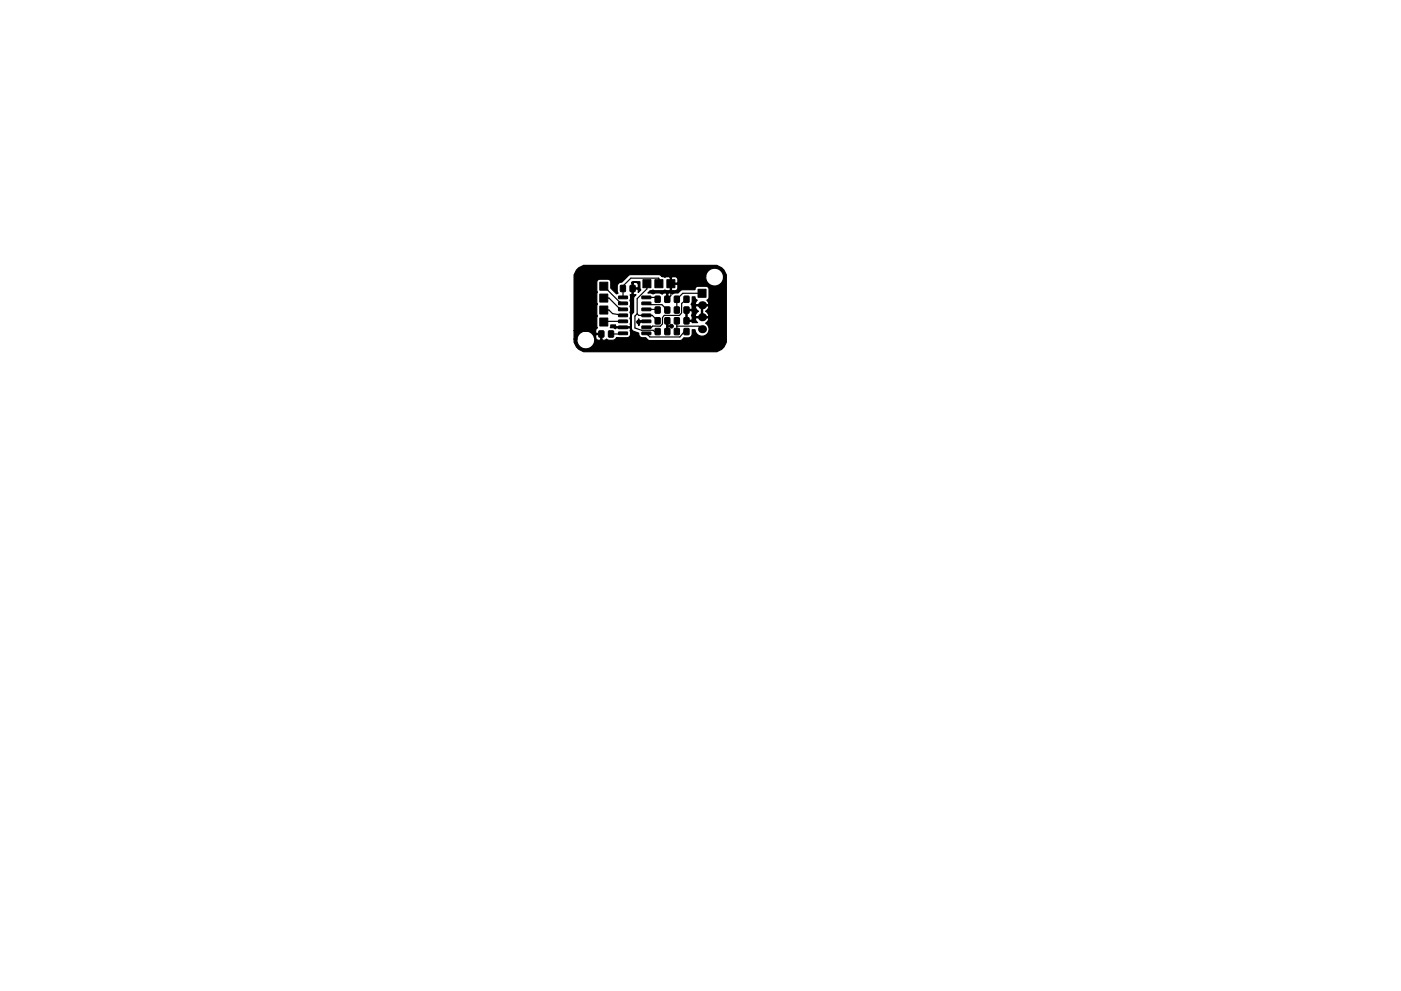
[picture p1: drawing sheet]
<svg xmlns="http://www.w3.org/2000/svg" width="297mm" height="210mm" viewBox="0 0 297 210" stroke-linecap="round" stroke-linejoin="round" font-family="sans-serif">
<g fill="#000" stroke="#000" stroke-width=".21">
<path d="M127.2 67.5h1.7v1.7h-1.7zM127.2 64.9h1.7v1.7h-1.7zM127.2 62.4h1.7v1.7h-1.7zM127.2 59.9h1.7v1.7h-1.7zM127 70.2l1 .1v1.2h-1zM129 70.2l1.1 .1-.1 1.2h-1zM131.6 60.6h1v1.3l-1-.1zM131.2 70.5l1.7-.1 .2 .5-.2 .1h-1.7zM131.2 69.2h1.7l.2 .4-.2 .1h-1.7zM131.2 67.9h1.7l.2 .5-.2 .1h-1.7zM131.2 66.7l1.7-.1 .2 .5-.2 .1h-1.7zM131.2 65.4l1.7-.1 .2 .5-.2 .1h-1.7z"/>
<path d="M131.2 64.1h1.7l.2 .4-.2 .2h-1.7zM131.2 62.8h1.7l.2 .5-.2 .1h-1.7zM133.6 60.6h1v1.3l-1-.1zM136.1 62.8h1.8l.1 .5-.1 .1h-1.7zM136.1 64.1h1.8l.1 .4-.1 .2h-1.7zM136.1 65.4l1.8-.1 .1 .5-.1 .1h-1.7zM136.1 66.7l1.8-.1 .1 .5-.1 .1h-1.7zM136.1 67.9h1.8l.1 .5-.1 .1h-1.7zM136.1 69.2h1.8l.1 .4-.1 .1h-1.7zM136.1 70.5l1.8-.1 .1 .5-.1 .1h-1.7zM136.3 59.3h1.7v1.7h-1.7zM138.9 62.9h1v1.2h-1z"/>
<path d="M138.9 67.4l1.1 .1-.1 1.2h-1zM138.9 69.7h1.1l-.1 1.3h-1zM138.9 65.2h1.1l-.1 1.2h-1zM138.9 59.3h1.6v1.7h-1.6zM141 62.9h1v1.2h-1zM141 67.4l1 .1v1.2h-1zM141 69.7h1v1.3h-1zM141 65.2h1v1.2h-1zM141.4 59.3h1.7v1.7h-1.7zM143 69.7h1v1.3h-1zM143 67.4l1 .1v1.2h-1zM143 62.9h1v1.2h-1z"/>
<path d="M143 65.2h1v1.2h-1zM145 69.7h1.1l-.1 1.3h-1zM145 67.4l1.1 .1-.1 1.2h-1zM145 62.9h1.1l-.1 1.2h-1zM145 65.2h1.1l-.1 1.2h-1zM148 61.4h1.7v1.7h-1.7z"/>
<circle cx="135.4" cy="68.3" r=".4"/>
<circle cx="142.4" cy="69.2" r=".4"/>
</g>
<g fill="#000">
<circle cx="148.8" cy="64.8" r=".85"/>
<circle cx="148.8" cy="67.3" r=".85"/>
<circle cx="148.8" cy="69.8" r=".85"/>
</g>
<g fill="none" stroke="#000" stroke-width=".25">
<path d="M128 65.8h1.1l.8 .7 2.2 .4M128 63.2h1.1l2 2.1 1 .3M128 60.7l3.3 3.3 .8 .4M132.1 68.2h-3.9l-.2 .1M132.1 70.7l-.2 .2h-2.4M135.1 66.6l.3 .3h2.9l1.1 1.2M135.1 66.6l-.5 .5v2.5l1.4 .5h2.5l.3 .3h.6M137 68.2h-1.5l-.1 .1M137 63.1h2l.4 .4M137 64.4l1 .2h2.3l1.2 1.2M137 65.6h2.3l.1 .2M137.2 60.2v1.1l-2.1 2.1v3.2"/>
<path d="M139.7 60.2l-.1-1.2h-5.8l-1.7 1.7v2.4M142.2 60.2v2.5l-.7 .8M143.5 68.1v2.3M143.5 69.2h4.7l.6 .6M145.6 65.8v2.3M145.6 70.4h-.5l-1 1.1h-6.3l-.8-.8M145.6 63.5l-1.1 .9v2l-.4 .5h-3.3l-.3 .5v1.3l-.5 .5h-1.6l-.3 .2h-1.1M148.8 62.2h-4l-1.3 1.3v2.3"/>
</g>
<path d="M141.5 69.2h.9M141.5 68.1v2.3M142.4 69.2h.1" fill="none" stroke="#000" stroke-width=".38"/>
<path d="M122.7 56.8l1-.5h28.3a2.62 2.62 0 0 1 2 2.5v13.3a2.62 2.62 0 0 1-2 2.5h-28.3l-1-.5-.5-.5-.5-1v-.7h.6a1.89 1.89 0 0 0 2.1 2.1 1.89 1.89 0 0 0 1.6-2.4h.3v.1a.65 .65 0 0 0 1.1 .3v-1h-1l-.1 .1v.5h-.3l-.1-.4a1.89 1.89 0 0 0-2.1-.9 1.89 1.89 0 0 0-1.5 1.6h-.6v-1.7h4.6v.4l.1 .1h1.2v1.3l.2 .2h.4a.49 .49 0 0 1 .9 0l1.1-.1 .5-.5h2.4a1.05 1.05 0 0 0 .5-1.5l.1-.4-.2-.1h-2.9l-.1 .2-.5-.3h-.6l.1-.6h1l.1 .4h2.9l.2-.2-.1-.3a1.24 1.24 0 0 0-.1-1.3 1.21 1.21 0 0 0 0-1.2 1.21 1.21 0 0 0 0-1.3 1.21 1.21 0 0 0 0-1.3l.2-.5-.1-.7 .4-.1v-2.4h.2v1.1h1a.73 .73 0 0 0-.4-1.2h-.4l-.2 .1-.3-.1 .2-.1h1.6v1.4l.2 .3-.6 .6v-.6l-.1-.2h-1v1.1l.2 .1h.5l-.6 .7v3.1l-.4 .6v2.7l.2 .6 1.3 .5v.2a.79 .79 0 0 0 .8 .8h.7l.5 .4 .4 .2h6.4l.4-.2 .4-.4h.9l.5-.2 .3-.5 .1-1h.6v.1a1.49 1.49 0 0 0 2.3 1 1.49 1.49 0 0 0-.1-2.5l.3-.3a.67 .67 0 0 0 .3-.9h-2.7l-.1 .4 .5 .6h-1.1l-.2-.2h-1.2v-2.3h.3v2h.9l.2-.1v-.4a.63 .63 0 0 1 0-.9v-.4l-.2-.2h-1.2v-.2h1.2l.2-.6h.6l.3 .7 .4 .2-.5 .5-.2 .4 .1 .3h1.2v-2.3h.3v2.3h1.2a.96 .96 0 0 0-.6-1.2l.3-.2a.67 .67 0 0 0 .3-.9h-2.7l-.1 .2h-.6a.93 .93 0 0 1 0-1.2v-.9h.6l.1 .4 .3 .3-.1 .1a.67 .67 0 0 0-.2 .8h2.7v-.3l-.3-.6 .4-.5v-1.8a.64 .64 0 0 0-.6-.7h-1.8a.65 .65 0 0 0-.5 .8h-2.8l-.8 .7h-.8l-.4 .2-.3-.2h-.5l-.2 .1v1.3h-.3l.1-1.3-.2-.1h-.5l-.3 .2-.5-.2h-1a.9 .9 0 0 1-1 0h-.5l.4-.5h.2a.63 .63 0 0 1 .9 0h1.6l.5-.2 1 .2 .1-.2v-1.2h.3v1.2l.1 .2h.6a.64 .64 0 0 0 .6-.7v-.5l-.1-.2h-1.5v-1.4h.3v1.2h1.2l.1-.2v-.6l-.2-.4-.4-.2h-.6l-.1 .2-1-.2a.63 .63 0 0 1-.9 0l-.2-.1h9.3a1.89 1.89 0 0 0 2.6 2 1.89 1.89 0 0 0 .6-3.2 1.89 1.89 0 0 0-3.1 .8l-.1 .4h-9.3l-.7-.3h-5.8l-.5 .1-1.6 1.5a.89 .89 0 0 0-.8 .9v1l.1 .4-.3 .2-1.2-1.3v-1.2a.64 .64 0 0 0-.6-.7l-1.9 .1-.4 .3-.1 2 .2 .4-.2 .4v1.7l.2 .4-.2 .4v1.7a.63 .63 0 0 1 0 .9v1.7l.2 .4-.3 .2-.1 .4h-4.6v-11.9l.5-1zM135.4 67.7l.2 .4 1.6-.1v.3h-1.6l-.2 .2 .2 .4-.2 .1zM141.4 67.9h.2v2.6h-.3z" fill="#000" stroke="#000" stroke-width=".25"/>
</svg>
